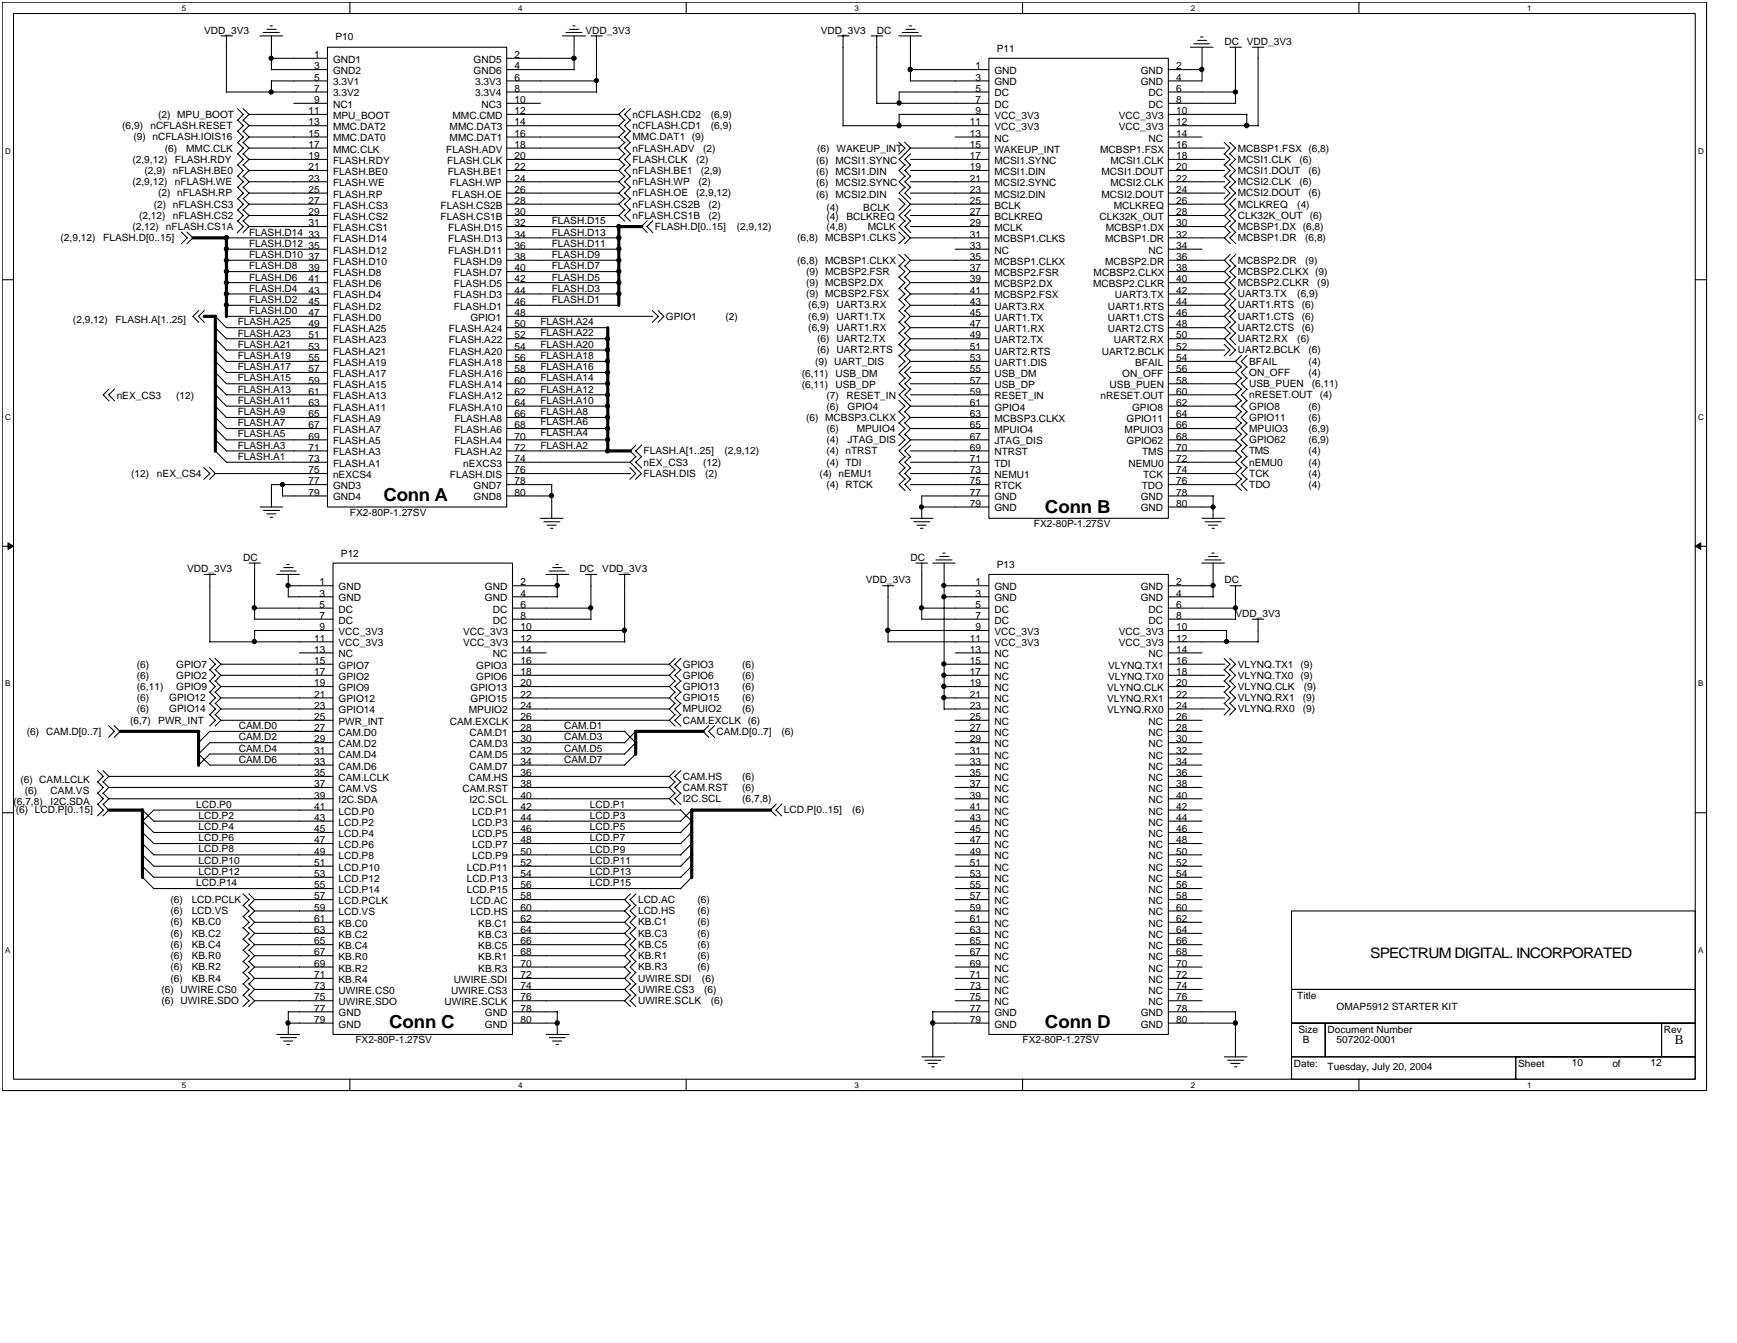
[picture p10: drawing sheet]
<svg xmlns="http://www.w3.org/2000/svg" width="279mm" height="216mm" viewBox="0 0 279 216" stroke-linecap="round" stroke-linejoin="round" font-family="sans-serif">
<defs><g id="words">
<g font-size="2.9">
<text x="61.7" y="80.6">Conn A</text>
<text x="168.1" y="82.4">Conn B</text>
<text x="62.6" y="165.3">Conn C</text>
<text x="168.1" y="165.3">Conn D</text>
</g>
<text font-size="2.3" x="220.4" y="154">SPECTRUM DIGITAL. INCORPORATED</text>
<text font-size="2" x="269.4" y="167.8">B</text>
<g font-size="1.6">
<text x="32.8" y="5.4">VDD_3V3</text>
<text x="94.2" y="5.4">VDD_3V3</text>
<text x="132" y="5.4">VDD_3V3</text>
<text x="141" y="5.4">DC</text>
<text x="50.5" y="9.3">1</text>
<text x="50.5" y="11.1">3</text>
<text x="53.6" y="10.1">GND1</text>
<text x="53.6" y="11.9">GND2</text>
<text x="53.9" y="6.5">P10</text>
<text x="76.2" y="10.1">GND5</text>
<text x="76.2" y="11.9">GND6</text>
<text x="82.8" y="9.3">2</text>
<text x="82.8" y="11.1">4</text>
<text x="156.9" y="11.1">1</text>
<text x="159.9" y="11.9">GND</text>
<text x="160.3" y="8.3">P11</text>
<text x="183.5" y="11.9">GND</text>
<text x="189.2" y="11.1">2</text>
<text x="196.9" y="7.2">DC</text>
<text x="200.5" y="7.2">VDD_3V3</text>
<text x="50.5" y="13">5</text>
<text x="50.5" y="14.7">7</text>
<text x="50.5" y="16.6">9</text>
<text x="53.6" y="13.7">3.3V1</text>
<text x="53.6" y="15.5">3.3V2</text>
<text x="53.6" y="17.3">NC1</text>
<text x="76.4" y="13.7">3.3V3</text>
<text x="76.4" y="15.5">3.3V4</text>
<text x="77.4" y="17.3">NC3</text>
<text x="82.8" y="13">6</text>
<text x="82.8" y="14.7">8</text>
<text x="82.8" y="16.6">10</text>
<text x="156.9" y="13">3</text>
<text x="156.9" y="14.7">5</text>
<text x="156.9" y="16.6">7</text>
<text x="159.9" y="13.7">GND</text>
<text x="159.9" y="15.5">DC</text>
<text x="159.9" y="17.3">DC</text>
<text x="183.5" y="13.7">GND</text>
<text x="184.8" y="15.5">DC</text>
<text x="184.8" y="17.3">DC</text>
<text x="189.2" y="13">4</text>
<text x="189.2" y="14.7">6</text>
<text x="189.2" y="16.6">8</text>
<text x="19.7" y="20.8">(6,9)</text>
<text x="21.5" y="22.5">(9) nCFLASH.IOIS16</text>
<text x="24.2" y="20.8">nCFLASH.RESET</text>
<text x="25.5" y="18.9">(2) MPU_BOOT</text>
<text x="49.6" y="23.8">17</text>
<text x="49.6" y="22">15</text>
<text x="49.6" y="20.2">13</text>
<text x="49.6" y="18.3">11</text>
<text x="53.6" y="22.7">MMC.DAT0</text>
<text x="53.6" y="20.9">MMC.DAT2</text>
<text x="53.6" y="19.1">MPU_BOOT</text>
<text x="72.3" y="22.7">MMC.DAT1</text>
<text x="72.3" y="20.9">MMC.DAT3</text>
<text x="72.8" y="19.1">MMC.CMD</text>
<text x="82.8" y="23.8">18</text>
<text x="82.8" y="22">16</text>
<text x="82.8" y="20.2">14</text>
<text x="82.8" y="18.3">12</text>
<text x="101.7" y="22.5">MMC.DAT1 (9)</text>
<text x="101.7" y="20.8">nCFLASH.CD1</text>
<text x="101.7" y="18.9">nCFLASH.CD2</text>
<text x="114.4" y="20.8">(6,9)</text>
<text x="114.4" y="18.9">(6,9)</text>
<text x="156" y="20.2">11</text>
<text x="156" y="22">13</text>
<text x="156" y="23.8">15</text>
<text x="156.9" y="18.3">9</text>
<text x="159.9" y="19.1">VCC_3V3</text>
<text x="159.9" y="20.9">VCC_3V3</text>
<text x="159.9" y="22.7">NC</text>
<text x="180" y="19.1">VCC_3V3</text>
<text x="180" y="20.9">VCC_3V3</text>
<text x="184.8" y="22.7">NC</text>
<text x="189.2" y="18.3">10</text>
<text x="189.2" y="20.2">12</text>
<text x="189.2" y="22">14</text>
<text x="189.2" y="23.8">16</text>
<text x="21.3" y="26.2">(2,9,12)</text>
<text x="21.3" y="29.8">(2,9,12)</text>
<text x="23.3" y="28">(2,9)</text>
<text x="26.5" y="24.4">(6)</text>
<text x="27.8" y="28">nFLASH.BE0</text>
<text x="28.1" y="26.2">FLASH.RDY</text>
<text x="28.1" y="29.8">nFLASH.WE</text>
<text x="29.9" y="24.4">MMC.CLK</text>
<text x="49.6" y="29.2">23</text>
<text x="49.6" y="27.4">21</text>
<text x="49.6" y="25.6">19</text>
<text x="53.6" y="29.9">FLASH.WE</text>
<text x="53.6" y="28.1">FLASH.BE0</text>
<text x="53.6" y="26.3">FLASH.RDY</text>
<text x="53.6" y="24.5">MMC.CLK</text>
<text x="71.8" y="24.5">FLASH.ADV</text>
<text x="71.9" y="26.3">FLASH.CLK</text>
<text x="72" y="28.1">FLASH.BE1</text>
<text x="72.4" y="29.9">FLASH.WP</text>
<text x="82.8" y="29.2">24</text>
<text x="82.8" y="27.4">22</text>
<text x="82.8" y="25.6">20</text>
<text x="101.7" y="29.8">nFLASH.WP</text>
<text x="101.7" y="28">nFLASH.BE1</text>
<text x="101.7" y="26.2">FLASH.CLK</text>
<text x="101.7" y="24.4">nFLASH.ADV</text>
<text x="112" y="26.2">(2)</text>
<text x="112.4" y="29.8">(2)</text>
<text x="112.7" y="28">(2,9)</text>
<text x="113.1" y="24.4">(2)</text>
<text x="131.3" y="28.1">(6) MCSI1.DIN</text>
<text x="131.3" y="29.9">(6) MCSI2.SYNC</text>
<text x="131.3" y="26.3">(6) MCSI1.SYNC</text>
<text x="131.5" y="24.4">(6) WAKEUP_INT</text>
<text x="156" y="25.6">17</text>
<text x="156" y="27.4">19</text>
<text x="156" y="29.2">21</text>
<text x="159.9" y="26.3">MCSI1.SYNC</text>
<text x="159.9" y="28.1">MCSI1.DIN</text>
<text x="159.9" y="29.9">MCSI2.SYNC</text>
<text x="159.9" y="24.5">WAKEUP_INT</text>
<text x="177" y="24.5">MCBSP1.FSX</text>
<text x="177.2" y="28.1">MCSI1.DOUT</text>
<text x="178.6" y="26.3">MCSI1.CLK</text>
<text x="178.6" y="29.9">MCSI2.CLK</text>
<text x="189.2" y="25.6">18</text>
<text x="189.2" y="27.4">20</text>
<text x="189.2" y="29.2">22</text>
<text x="199.1" y="28">MCSI1.DOUT</text>
<text x="199.1" y="26.2">MCSI1.CLK</text>
<text x="199.1" y="29.8">MCSI2.CLK</text>
<text x="199.1" y="24.4">MCBSP1.FSX (6,8)</text>
<text x="209" y="26.2">(6)</text>
<text x="209" y="29.8">(6)</text>
<text x="210.5" y="28">(6)</text>
<text x="22.4" y="35.2">(2,12)</text>
<text x="24.7" y="33.4">(2) nFLASH.CS3</text>
<text x="25.5" y="31.6">(2) nFLASH.RP</text>
<text x="27.8" y="35.2">nFLASH.CS2</text>
<text x="49.6" y="34.6">29</text>
<text x="49.6" y="32.8">27</text>
<text x="49.6" y="31">25</text>
<text x="53.6" y="35.4">FLASH.CS2</text>
<text x="53.6" y="33.5">FLASH.CS3</text>
<text x="53.6" y="31.8">FLASH.RP</text>
<text x="70.9" y="35.4">FLASH.CS1B</text>
<text x="70.9" y="33.5">FLASH.CS2B</text>
<text x="72.7" y="31.8">FLASH.OE</text>
<text x="82.8" y="34.6">30</text>
<text x="82.8" y="32.8">28</text>
<text x="82.8" y="31">26</text>
<text x="101.7" y="35.2">nFLASH.CS1B</text>
<text x="101.7" y="33.4">nFLASH.CS2B</text>
<text x="101.7" y="31.6">nFLASH.OE</text>
<text x="112" y="31.6">(2,9,12)</text>
<text x="114" y="35.2">(2)</text>
<text x="114" y="33.4">(2)</text>
<text x="131.3" y="31.8">(6) MCSI2.DIN</text>
<text x="132.9" y="35.4">(4)</text>
<text x="132.9" y="33.9">(4)</text>
<text x="136.2" y="35.4">BCLKREQ</text>
<text x="138.9" y="33.9">BCLK</text>
<text x="156" y="31">23</text>
<text x="156" y="32.8">25</text>
<text x="156" y="34.6">27</text>
<text x="159.9" y="31.8">MCSI2.DIN</text>
<text x="159.9" y="33.5">BCLK</text>
<text x="159.9" y="35.4">BCLKREQ</text>
<text x="176.8" y="35.4">CLK32K_OUT</text>
<text x="177.2" y="31.8">MCSI2.DOUT</text>
<text x="179.2" y="33.5">MCLKREQ</text>
<text x="189.2" y="31">24</text>
<text x="189.2" y="32.8">26</text>
<text x="189.2" y="34.6">28</text>
<text x="199.1" y="31.6">MCSI2.DOUT</text>
<text x="199.1" y="35.2">CLK32K_OUT</text>
<text x="199.1" y="33.4">MCLKREQ</text>
<text x="208.7" y="33.4">(4)</text>
<text x="210.5" y="31.6">(6)</text>
<text x="210.7" y="35.2">(6)</text>
<text x="9.8" y="38.8">(2,9,12)</text>
<text x="16.6" y="38.8">FLASH.D[0..15]</text>
<text x="21.3" y="37">(2,12) nFLASH.CS1A</text>
<text x="40.1" y="37.9">FLASH.D14</text>
<text x="40.1" y="39.7">FLASH.D12</text>
<text x="40.1" y="41.5">FLASH.D10</text>
<text x="49.6" y="41.8">37</text>
<text x="49.6" y="40">35</text>
<text x="49.6" y="38.2">33</text>
<text x="49.6" y="36.4">31</text>
<text x="53.6" y="40.8">FLASH.D12</text>
<text x="53.6" y="39">FLASH.D14</text>
<text x="53.6" y="37.1">FLASH.CS1</text>
<text x="72.1" y="40.8">FLASH.D11</text>
<text x="72.1" y="39">FLASH.D13</text>
<text x="72.1" y="37.1">FLASH.D15</text>
<text x="82.8" y="41.8">38</text>
<text x="82.8" y="40">36</text>
<text x="82.8" y="38.2">34</text>
<text x="82.8" y="36.4">32</text>
<text x="88.7" y="36.1">FLASH.D15</text>
<text x="88.7" y="41.5">FLASH.D9</text>
<text x="88.7" y="39.7">FLASH.D11</text>
<text x="88.7" y="37.9">FLASH.D13</text>
<text x="105.3" y="37">FLASH.D[0..15]</text>
<text x="118.5" y="37">(2,9,12)</text>
<text x="128.2" y="38.8">(6,8)</text>
<text x="132.7" y="38.8">MCBSP1.CLKS</text>
<text x="132.9" y="37">(4,8)</text>
<text x="139.6" y="37">MCLK</text>
<text x="156" y="36.4">29</text>
<text x="156" y="40">33</text>
<text x="156" y="38.2">31</text>
<text x="156" y="41.8">35</text>
<text x="159.9" y="37.1">MCLK</text>
<text x="159.9" y="40.8">NC</text>
<text x="159.9" y="39">MCBSP1.CLKS</text>
<text x="177.8" y="39">MCBSP1.DR</text>
<text x="177.9" y="37.1">MCBSP1.DX</text>
<text x="184.8" y="40.8">NC</text>
<text x="189.2" y="36.4">30</text>
<text x="189.2" y="38.2">32</text>
<text x="189.2" y="40">34</text>
<text x="189.2" y="41.8">36</text>
<text x="199.1" y="37">MCBSP1.DX (6,8)</text>
<text x="199.1" y="38.8">MCBSP1.DR</text>
<text x="209.9" y="38.8">(6,8)</text>
<text x="40.1" y="46.9">FLASH.D4</text>
<text x="40.1" y="43.3">FLASH.D8</text>
<text x="40.1" y="45.1">FLASH.D6</text>
<text x="49.6" y="47.2">43</text>
<text x="49.6" y="45.4">41</text>
<text x="49.6" y="43.6">39</text>
<text x="53.6" y="48">FLASH.D4</text>
<text x="53.6" y="46.2">FLASH.D6</text>
<text x="53.6" y="44.4">FLASH.D8</text>
<text x="53.6" y="42.6">FLASH.D10</text>
<text x="73" y="48">FLASH.D3</text>
<text x="73" y="46.2">FLASH.D5</text>
<text x="73" y="44.4">FLASH.D7</text>
<text x="73" y="42.6">FLASH.D9</text>
<text x="82.8" y="47.2">44</text>
<text x="82.8" y="45.4">42</text>
<text x="82.8" y="43.6">40</text>
<text x="88.7" y="45.1">FLASH.D5</text>
<text x="88.7" y="46.9">FLASH.D3</text>
<text x="88.7" y="43.3">FLASH.D7</text>
<text x="128.2" y="42.4">(6,8)</text>
<text x="129.7" y="44.2">(9) MCBSP2.FSR</text>
<text x="129.7" y="46">(9) MCBSP2.DX</text>
<text x="129.7" y="47.8">(9) MCBSP2.FSX</text>
<text x="132.7" y="42.4">MCBSP1.CLKX</text>
<text x="156" y="43.6">37</text>
<text x="156" y="45.4">39</text>
<text x="156" y="47.2">41</text>
<text x="159.9" y="42.6">MCBSP1.CLKX</text>
<text x="159.9" y="44.4">MCBSP2.FSR</text>
<text x="159.9" y="46.2">MCBSP2.DX</text>
<text x="159.9" y="48">MCBSP2.FSX</text>
<text x="175.8" y="46.2">MCBSP2.CLKR</text>
<text x="175.9" y="44.4">MCBSP2.CLKX</text>
<text x="177.8" y="42.6">MCBSP2.DR</text>
<text x="179.3" y="48">UART3.TX</text>
<text x="189.2" y="43.6">38</text>
<text x="189.2" y="45.4">40</text>
<text x="189.2" y="47.2">42</text>
<text x="199.1" y="42.4">MCBSP2.DR</text>
<text x="199.1" y="44.2">MCBSP2.CLKX (9)</text>
<text x="199.1" y="46">MCBSP2.CLKR</text>
<text x="199.1" y="47.8">UART3.TX</text>
<text x="208.7" y="47.8">(6,9)</text>
<text x="209.9" y="42.4">(9)</text>
<text x="211.9" y="46">(9)</text>
<text x="11.7" y="52">(2,9,12)</text>
<text x="18.6" y="52">FLASH.A[1..25]</text>
<text x="38.2" y="52.3">FLASH.A25</text>
<text x="40.1" y="50.5">FLASH.D0</text>
<text x="40.1" y="48.7">FLASH.D2</text>
<text x="49.6" y="52.6">49</text>
<text x="49.6" y="50.8">47</text>
<text x="49.6" y="49">45</text>
<text x="53.6" y="53.4">FLASH.A25</text>
<text x="53.6" y="51.6">FLASH.D0</text>
<text x="53.6" y="49.8">FLASH.D2</text>
<text x="72.2" y="53.4">FLASH.A24</text>
<text x="73" y="49.8">FLASH.D1</text>
<text x="75.7" y="51.6">GPIO1</text>
<text x="82.8" y="52.6">50</text>
<text x="82.8" y="50.8">48</text>
<text x="82.8" y="49">46</text>
<text x="86.9" y="53.9">FLASH.A22</text>
<text x="86.9" y="52.3">FLASH.A24</text>
<text x="88.7" y="48.7">FLASH.D1</text>
<text x="107.1" y="51.4">GPIO1</text>
<text x="116.7" y="51.4">(2)</text>
<text x="130" y="49.6">(6,9)</text>
<text x="130" y="51.4">(6,9)</text>
<text x="130" y="53.2">(6,9)</text>
<text x="134.5" y="49.6">UART3.RX</text>
<text x="134.5" y="51.4">UART1.TX</text>
<text x="134.5" y="53.2">UART1.RX</text>
<text x="156" y="49">43</text>
<text x="156" y="50.8">45</text>
<text x="156" y="52.6">47</text>
<text x="159.9" y="49.8">UART3.RX</text>
<text x="159.9" y="51.6">UART1.TX</text>
<text x="159.9" y="53.4">UART1.RX</text>
<text x="178.2" y="49.8">UART1.RTS</text>
<text x="178.2" y="51.6">UART1.CTS</text>
<text x="178.2" y="53.4">UART2.CTS</text>
<text x="189.2" y="49">44</text>
<text x="189.2" y="50.8">46</text>
<text x="189.2" y="52.6">48</text>
<text x="199.1" y="51.4">UART1.CTS</text>
<text x="199.1" y="53.2">UART2.CTS</text>
<text x="199.1" y="49.6">UART1.RTS</text>
<text x="209.4" y="51.4">(6)</text>
<text x="209.4" y="53.2">(6)</text>
<text x="209.4" y="49.6">(6)</text>
<text x="38.2" y="59.5">FLASH.A17</text>
<text x="38.2" y="54.1">FLASH.A23</text>
<text x="38.2" y="57.7">FLASH.A19</text>
<text x="38.2" y="55.9">FLASH.A21</text>
<text x="49.6" y="59.8">57</text>
<text x="49.6" y="58.1">55</text>
<text x="49.6" y="56.2">53</text>
<text x="49.6" y="54.4">51</text>
<text x="53.6" y="58.8">FLASH.A19</text>
<text x="53.6" y="57">FLASH.A21</text>
<text x="53.6" y="55.2">FLASH.A23</text>
<text x="72.2" y="58.8">FLASH.A18</text>
<text x="72.2" y="57">FLASH.A20</text>
<text x="72.2" y="55.2">FLASH.A22</text>
<text x="82.8" y="59.8">58</text>
<text x="82.8" y="58.1">56</text>
<text x="82.8" y="56.2">54</text>
<text x="82.8" y="54.4">52</text>
<text x="86.9" y="55.9">FLASH.A20</text>
<text x="86.9" y="57.7">FLASH.A18</text>
<text x="86.9" y="59.5">FLASH.A16</text>
<text x="131.1" y="58.6">(9) UART_DIS</text>
<text x="131.5" y="56.8">(6) UART2.RTS</text>
<text x="131.5" y="55">(6) UART2.TX</text>
<text x="156" y="59.8">55</text>
<text x="156" y="54.4">49</text>
<text x="156" y="56.2">51</text>
<text x="156" y="58.1">53</text>
<text x="159.9" y="55.2">UART2.TX</text>
<text x="159.9" y="57">UART2.RTS</text>
<text x="159.9" y="58.8">UART1.DIS</text>
<text x="177.2" y="57">UART2.BCLK</text>
<text x="179.2" y="55.2">UART2.RX</text>
<text x="182.6" y="58.8">BFAIL</text>
<text x="189.2" y="54.4">50</text>
<text x="189.2" y="56.2">52</text>
<text x="189.2" y="58.1">54</text>
<text x="189.2" y="59.8">56</text>
<text x="199.1" y="55">UART2.RX</text>
<text x="199.1" y="56.8">UART2.BCLK</text>
<text x="200.9" y="58.6">BFAIL</text>
<text x="208.7" y="55">(6)</text>
<text x="210.5" y="56.8">(6)</text>
<text x="210.5" y="58.6">(4)</text>
<text x="18.8" y="64.2">nEX_CS3</text>
<text x="28.3" y="64.2">(12)</text>
<text x="38.2" y="63.1">FLASH.A13</text>
<text x="38.2" y="61.3">FLASH.A15</text>
<text x="38.2" y="64.9">FLASH.A11</text>
<text x="49.6" y="65.2">63</text>
<text x="49.6" y="63.4">61</text>
<text x="49.6" y="61.7">59</text>
<text x="53.6" y="64.2">FLASH.A13</text>
<text x="53.6" y="62.4">FLASH.A15</text>
<text x="53.6" y="60.6">FLASH.A17</text>
<text x="72.2" y="64.2">FLASH.A12</text>
<text x="72.2" y="62.4">FLASH.A14</text>
<text x="72.2" y="60.6">FLASH.A16</text>
<text x="82.8" y="65.2">64</text>
<text x="82.8" y="63.4">62</text>
<text x="82.8" y="61.7">60</text>
<text x="86.9" y="61.3">FLASH.A14</text>
<text x="86.9" y="64.9">FLASH.A10</text>
<text x="86.9" y="63.1">FLASH.A12</text>
<text x="129" y="62.4">(6,11)</text>
<text x="129" y="60.6">(6,11)</text>
<text x="132.9" y="65.8">(6)</text>
<text x="132.9" y="64.2">(7)</text>
<text x="134.4" y="62.4">USB_DP</text>
<text x="134.4" y="60.6">USB_DM</text>
<text x="136.2" y="64.2">RESET_IN</text>
<text x="136.3" y="65.8">GPIO4</text>
<text x="156" y="61.7">57</text>
<text x="156" y="63.4">59</text>
<text x="156" y="65.2">61</text>
<text x="159.9" y="60.6">USB_DM</text>
<text x="159.9" y="62.4">USB_DP</text>
<text x="159.9" y="64.2">RESET_IN</text>
<text x="177" y="64.2">nRESET.OUT</text>
<text x="178.5" y="62.4">USB_PUEN</text>
<text x="180.5" y="60.6">ON_OFF</text>
<text x="189.2" y="63.4">60</text>
<text x="189.2" y="65.2">62</text>
<text x="189.2" y="61.7">58</text>
<text x="200.9" y="64">nRESET.OUT (4)</text>
<text x="200.9" y="65.8">GPIO8</text>
<text x="200.9" y="62.2">USB_PUEN</text>
<text x="200.9" y="60.4">ON_OFF</text>
<text x="210.5" y="65.8">(6)</text>
<text x="210.5" y="60.4">(4)</text>
<text x="211" y="62.2">(6,11)</text>
<text x="38.2" y="66.7">FLASH.A9</text>
<text x="38.2" y="68.6">FLASH.A7</text>
<text x="38.2" y="70.3">FLASH.A5</text>
<text x="49.6" y="70.7">69</text>
<text x="49.6" y="68.8">67</text>
<text x="49.6" y="67.1">65</text>
<text x="53.6" y="71.4">FLASH.A5</text>
<text x="53.6" y="69.6">FLASH.A7</text>
<text x="53.6" y="67.8">FLASH.A9</text>
<text x="53.6" y="66">FLASH.A11</text>
<text x="72.2" y="66">FLASH.A10</text>
<text x="73.1" y="71.4">FLASH.A4</text>
<text x="73.1" y="69.6">FLASH.A6</text>
<text x="73.1" y="67.8">FLASH.A8</text>
<text x="82.8" y="70.7">70</text>
<text x="82.8" y="68.8">68</text>
<text x="82.8" y="67.1">66</text>
<text x="86.9" y="66.7">FLASH.A8</text>
<text x="86.9" y="68.3">FLASH.A6</text>
<text x="86.9" y="70.2">FLASH.A4</text>
<text x="129.7" y="67.6">(6) MCBSP3.CLKX</text>
<text x="132.9" y="71.3">(4)</text>
<text x="132.9" y="69.4">(6)</text>
<text x="136.3" y="71.3">JTAG_DIS</text>
<text x="137.8" y="69.4">MPUIO4</text>
<text x="156" y="67.1">63</text>
<text x="156" y="68.8">65</text>
<text x="156" y="70.7">67</text>
<text x="159.9" y="66">GPIO4</text>
<text x="159.9" y="67.8">MCBSP3.CLKX</text>
<text x="159.9" y="69.6">MPUIO4</text>
<text x="159.9" y="71.4">JTAG_DIS</text>
<text x="180.9" y="69.6">MPUIO3</text>
<text x="181.2" y="67.8">GPIO11</text>
<text x="181.2" y="71.4">GPIO62</text>
<text x="182.1" y="66">GPIO8</text>
<text x="189.2" y="67.1">64</text>
<text x="189.2" y="68.8">66</text>
<text x="189.2" y="70.7">68</text>
<text x="200.9" y="67.6">GPIO11</text>
<text x="200.9" y="69.4">MPUIO3</text>
<text x="200.9" y="71.3">GPIO62</text>
<text x="210.5" y="69.4">(6,9)</text>
<text x="210.5" y="67.6">(6)</text>
<text x="210.5" y="71.3">(6,9)</text>
<text x="21.1" y="76.6">(12)</text>
<text x="25.2" y="76.6">nEX_CS4</text>
<text x="38.2" y="73.9">FLASH.A1</text>
<text x="38.2" y="72.2">FLASH.A3</text>
<text x="49.6" y="74.3">73</text>
<text x="49.6" y="72.4">71</text>
<text x="49.6" y="76.1">75</text>
<text x="49.6" y="77.9">77</text>
<text x="53.6" y="75">FLASH.A1</text>
<text x="53.6" y="73.2">FLASH.A3</text>
<text x="53.6" y="76.8">nEXCS4</text>
<text x="72.4" y="76.8">FLASH.DIS</text>
<text x="73.1" y="73.2">FLASH.A2</text>
<text x="74.5" y="75">nEXCS3</text>
<text x="82.8" y="72.4">72</text>
<text x="82.8" y="74.3">74</text>
<text x="82.8" y="76.1">76</text>
<text x="82.8" y="77.9">78</text>
<text x="86.9" y="72.2">FLASH.A2</text>
<text x="103.5" y="73">FLASH.A[1..25]</text>
<text x="103.5" y="76.6">FLASH.DIS</text>
<text x="103.5" y="74.9">nEX_CS3</text>
<text x="113.1" y="74.9">(12)</text>
<text x="113.4" y="76.6">(2)</text>
<text x="116.5" y="73">(2,9,12)</text>
<text x="131.8" y="76.6">(4) nEMU1</text>
<text x="132.9" y="74.9">(4) TDI</text>
<text x="132.9" y="73">(4) nTRST</text>
<text x="156" y="72.4">69</text>
<text x="156" y="74.3">71</text>
<text x="156" y="76.1">73</text>
<text x="156" y="77.9">75</text>
<text x="159.9" y="73.2">NTRST</text>
<text x="159.9" y="75">TDI</text>
<text x="159.9" y="76.8">NEMU1</text>
<text x="181.5" y="75">NEMU0</text>
<text x="183.7" y="73.2">TMS</text>
<text x="183.9" y="76.8">TCK</text>
<text x="189.2" y="72.4">70</text>
<text x="189.2" y="74.3">72</text>
<text x="189.2" y="76.1">74</text>
<text x="189.2" y="77.9">76</text>
<text x="200.9" y="73">TMS</text>
<text x="200.9" y="74.9">nEMU0</text>
<text x="200.9" y="76.6">TCK</text>
<text x="210.5" y="74.9">(4)</text>
<text x="210.5" y="76.6">(4)</text>
<text x="210.5" y="73">(4)</text>
<text x="49.6" y="79.7">79</text>
<text x="53.6" y="78.6">GND3</text>
<text x="53.6" y="80.4">GND4</text>
<text x="56.3" y="82.9">FX2-80P-1.27SV</text>
<text x="76.2" y="78.6">GND7</text>
<text x="76.2" y="80.4">GND8</text>
<text x="82.8" y="79.7">80</text>
<text x="132.9" y="78.5">(4) RTCK</text>
<text x="156" y="79.7">77</text>
<text x="156" y="81.5">79</text>
<text x="159.9" y="78.6">RTCK</text>
<text x="159.9" y="80.4">GND</text>
<text x="159.9" y="82.2">GND</text>
<text x="183.5" y="80.4">GND</text>
<text x="183.5" y="82.2">GND</text>
<text x="183.7" y="78.6">TDO</text>
<text x="189.2" y="79.7">78</text>
<text x="189.2" y="81.5">80</text>
<text x="200.9" y="78.5">TDO</text>
<text x="210.5" y="78.5">(4)</text>
<text x="54.8" y="89.5">P12</text>
<text x="166.3" y="84.8">FX2-80P-1.27SV</text>
<text x="30.1" y="92">VDD_3V3</text>
<text x="39.1" y="90.2">DC</text>
<text x="51.4" y="94.1">1</text>
<text x="51.4" y="95.9">3</text>
<text x="54.5" y="94.9">GND</text>
<text x="78" y="94.9">GND</text>
<text x="83.7" y="94.1">2</text>
<text x="83.7" y="95.9">4</text>
<text x="93.2" y="92">DC</text>
<text x="96.9" y="92">VDD_3V3</text>
<text x="139.2" y="93.8">VDD_3V3</text>
<text x="146.4" y="90.2">DC</text>
<text x="156.9" y="94.1">1</text>
<text x="156.9" y="95.9">3</text>
<text x="159.9" y="94.9">GND</text>
<text x="160.3" y="91.2">P13</text>
<text x="183.5" y="94.9">GND</text>
<text x="189.2" y="94.1">2</text>
<text x="189.2" y="95.9">4</text>
<text x="196.9" y="93.8">DC</text>
<text x="51.4" y="97.7">5</text>
<text x="51.4" y="99.5">7</text>
<text x="51.4" y="101.3">9</text>
<text x="54.5" y="96.7">GND</text>
<text x="54.5" y="98.5">DC</text>
<text x="54.5" y="100.3">DC</text>
<text x="78" y="96.7">GND</text>
<text x="79.3" y="98.5">DC</text>
<text x="79.3" y="100.3">DC</text>
<text x="83.7" y="97.7">6</text>
<text x="83.7" y="99.5">8</text>
<text x="83.7" y="101.3">10</text>
<text x="156.9" y="97.7">5</text>
<text x="156.9" y="99.5">7</text>
<text x="156.9" y="101.3">9</text>
<text x="159.9" y="96.7">GND</text>
<text x="159.9" y="98.5">DC</text>
<text x="159.9" y="100.3">DC</text>
<text x="183.5" y="96.7">GND</text>
<text x="184.8" y="98.5">DC</text>
<text x="184.8" y="100.3">DC</text>
<text x="189.2" y="97.7">6</text>
<text x="189.2" y="99.5">8</text>
<text x="189.2" y="101.3">10</text>
<text x="198.7" y="99.2">VDD_3V3</text>
<text x="22" y="107.3">(6)</text>
<text x="28.3" y="107.3">GPIO7</text>
<text x="50.5" y="103.1">11</text>
<text x="50.5" y="104.9">13</text>
<text x="50.5" y="106.7">15</text>
<text x="54.5" y="102.1">VCC_3V3</text>
<text x="54.5" y="103.9">VCC_3V3</text>
<text x="54.5" y="105.7">NC</text>
<text x="54.5" y="107.5">GPIO7</text>
<text x="74.5" y="102.1">VCC_3V3</text>
<text x="74.5" y="103.9">VCC_3V3</text>
<text x="76.6" y="107.5">GPIO3</text>
<text x="79.3" y="105.7">NC</text>
<text x="83.7" y="103.1">12</text>
<text x="83.7" y="104.9">14</text>
<text x="83.7" y="106.7">16</text>
<text x="109.8" y="107.3">GPIO3</text>
<text x="119.4" y="107.3">(6)</text>
<text x="156" y="103.1">11</text>
<text x="156" y="104.9">13</text>
<text x="156" y="106.7">15</text>
<text x="159.9" y="102.1">VCC_3V3</text>
<text x="159.9" y="103.9">VCC_3V3</text>
<text x="159.9" y="105.7">NC</text>
<text x="160" y="107.5">NC</text>
<text x="178.2" y="107.5">VLYNQ.TX1</text>
<text x="180" y="102.1">VCC_3V3</text>
<text x="180" y="103.9">VCC_3V3</text>
<text x="184.8" y="105.7">NC</text>
<text x="189.2" y="103.1">12</text>
<text x="189.2" y="104.9">14</text>
<text x="189.2" y="106.7">16</text>
<text x="199.1" y="107.3">VLYNQ.TX1 (9)</text>
<text x="22" y="112.7">(6)</text>
<text x="22" y="109.1">(6)</text>
<text x="22" y="110.9">(6,11)</text>
<text x="27.2" y="112.7">GPIO12</text>
<text x="28.3" y="109.1">GPIO2</text>
<text x="28.3" y="110.9">GPIO9</text>
<text x="50.5" y="108.5">17</text>
<text x="50.5" y="110.3">19</text>
<text x="50.5" y="112.2">21</text>
<text x="50.5" y="113.9">23</text>
<text x="54.5" y="109.3">GPIO2</text>
<text x="54.5" y="111.1">GPIO9</text>
<text x="54.5" y="112.9">GPIO12</text>
<text x="75.7" y="112.9">GPIO15</text>
<text x="75.7" y="111.1">GPIO13</text>
<text x="76.6" y="109.3">GPIO6</text>
<text x="83.7" y="108.5">18</text>
<text x="83.7" y="110.3">20</text>
<text x="83.7" y="112.2">22</text>
<text x="83.7" y="113.9">24</text>
<text x="109.8" y="109.1">GPIO6</text>
<text x="109.8" y="110.9">GPIO13</text>
<text x="109.8" y="112.7">GPIO15</text>
<text x="119.4" y="110.9">(6)</text>
<text x="119.4" y="112.7">(6)</text>
<text x="119.4" y="109.1">(6)</text>
<text x="156" y="108.5">17</text>
<text x="156" y="110.3">19</text>
<text x="156" y="112.2">21</text>
<text x="156" y="113.9">23</text>
<text x="160" y="109.3">NC</text>
<text x="160" y="111.1">NC</text>
<text x="160" y="112.9">NC</text>
<text x="178.1" y="111.1">VLYNQ.CLK</text>
<text x="178.1" y="112.9">VLYNQ.RX1</text>
<text x="178.2" y="109.3">VLYNQ.TX0</text>
<text x="189.2" y="108.5">18</text>
<text x="189.2" y="110.3">20</text>
<text x="189.2" y="112.2">22</text>
<text x="189.2" y="113.9">24</text>
<text x="199.1" y="112.7">VLYNQ.RX1</text>
<text x="199.1" y="110.9">VLYNQ.CLK</text>
<text x="199.1" y="109.1">VLYNQ.TX0 (9)</text>
<text x="209.6" y="112.7">(9)</text>
<text x="209.7" y="110.9">(9)</text>
<text x="4.3" y="118.1">(6) CAM.D[0..7]</text>
<text x="20.9" y="116.3">(6,7)</text>
<text x="22" y="114.5">(6)</text>
<text x="25.5" y="116.3">PWR_INT</text>
<text x="27.2" y="114.5">GPIO14</text>
<text x="38.4" y="119">CAM.D2</text>
<text x="38.4" y="117.2">CAM.D0</text>
<text x="50.5" y="115.8">25</text>
<text x="50.5" y="117.5">27</text>
<text x="50.5" y="119.4">29</text>
<text x="54.5" y="114.7">GPIO14</text>
<text x="54.5" y="116.5">PWR_INT</text>
<text x="54.5" y="118.3">CAM.D0</text>
<text x="72.4" y="116.5">CAM.EXCLK</text>
<text x="75.4" y="114.7">MPUIO2</text>
<text x="75.5" y="118.3">CAM.D1</text>
<text x="83.7" y="117.5">28</text>
<text x="83.7" y="119.4">30</text>
<text x="83.7" y="115.8">26</text>
<text x="90.7" y="119">CAM.D3</text>
<text x="90.7" y="117.2">CAM.D1</text>
<text x="109.8" y="114.5">MPUIO2</text>
<text x="109.8" y="116.3">CAM.EXCLK (6)</text>
<text x="115.2" y="118.1">CAM.D[0..7]</text>
<text x="119.4" y="114.5">(6)</text>
<text x="125.7" y="118.1">(6)</text>
<text x="156" y="115.8">25</text>
<text x="156" y="117.5">27</text>
<text x="156" y="119.4">29</text>
<text x="160" y="114.7">NC</text>
<text x="160" y="116.5">NC</text>
<text x="160" y="118.3">NC</text>
<text x="178.1" y="114.7">VLYNQ.RX0</text>
<text x="184.8" y="116.5">NC</text>
<text x="184.8" y="118.3">NC</text>
<text x="189.2" y="115.8">26</text>
<text x="189.2" y="117.5">28</text>
<text x="189.2" y="119.4">30</text>
<text x="199.1" y="114.5">VLYNQ.RX0</text>
<text x="209.6" y="114.5">(9)</text>
<text x="3.3" y="125.9">(6) CAM.LCLK</text>
<text x="38.4" y="122.7">CAM.D6</text>
<text x="38.4" y="120.8">CAM.D4</text>
<text x="50.5" y="121.2">31</text>
<text x="50.5" y="123">33</text>
<text x="50.5" y="124.8">35</text>
<text x="54.5" y="120.1">CAM.D2</text>
<text x="54.5" y="121.9">CAM.D4</text>
<text x="54.5" y="123.7">CAM.D6</text>
<text x="54.5" y="125.5">CAM.LCLK</text>
<text x="75.4" y="125.5">CAM.HS</text>
<text x="75.5" y="120.1">CAM.D3</text>
<text x="75.5" y="121.9">CAM.D5</text>
<text x="75.5" y="123.7">CAM.D7</text>
<text x="83.7" y="121.2">32</text>
<text x="83.7" y="123">34</text>
<text x="83.7" y="124.8">36</text>
<text x="90.7" y="120.8">CAM.D5</text>
<text x="90.7" y="122.7">CAM.D7</text>
<text x="109.8" y="125.4">CAM.HS</text>
<text x="119.4" y="125.4">(6)</text>
<text x="156" y="121.2">31</text>
<text x="156" y="123">33</text>
<text x="156" y="124.8">35</text>
<text x="160" y="120.1">NC</text>
<text x="160" y="121.9">NC</text>
<text x="160" y="123.7">NC</text>
<text x="160" y="125.5">NC</text>
<text x="184.8" y="120.1">NC</text>
<text x="184.8" y="121.9">NC</text>
<text x="184.8" y="123.7">NC</text>
<text x="184.8" y="125.5">NC</text>
<text x="189.2" y="124.8">36</text>
<text x="189.2" y="121.2">32</text>
<text x="189.2" y="123">34</text>
<text x="2.2" y="129.5">(6,7,8)</text>
<text x="2.6" y="130.7">(6) LCD.P[0..15]</text>
<text x="4" y="127.7">(6)</text>
<text x="8.1" y="129.5">I2C.SDA</text>
<text x="8.1" y="127.7">CAM.VS</text>
<text x="31.6" y="129.9">LCD.P0</text>
<text x="31.9" y="131.7">LCD.P2</text>
<text x="50.5" y="126.5">37</text>
<text x="50.5" y="128.4">39</text>
<text x="50.5" y="130.2">41</text>
<text x="50.5" y="132">43</text>
<text x="54.5" y="127.3">CAM.VS</text>
<text x="54.5" y="129.1">I2C.SDA</text>
<text x="54.5" y="131">LCD.P0</text>
<text x="74.4" y="127.3">CAM.RST</text>
<text x="75.5" y="129.1">I2C.SCL</text>
<text x="76" y="131">LCD.P1</text>
<text x="83.7" y="126.5">38</text>
<text x="83.7" y="130.2">42</text>
<text x="83.7" y="132">44</text>
<text x="83.7" y="128.4">40</text>
<text x="94.9" y="129.9">LCD.P1</text>
<text x="94.9" y="131.7">LCD.P3</text>
<text x="109.8" y="127.1">CAM.RST</text>
<text x="109.8" y="129">I2C.SCL</text>
<text x="119.4" y="129">(6,7,8)</text>
<text x="119.4" y="127.1">(6)</text>
<text x="126.1" y="130.7">LCD.P[0..15]</text>
<text x="137" y="130.7">(6)</text>
<text x="156" y="126.5">37</text>
<text x="156" y="128.4">39</text>
<text x="156" y="130.2">41</text>
<text x="156" y="132">43</text>
<text x="160" y="127.3">NC</text>
<text x="160" y="129.1">NC</text>
<text x="160" y="131">NC</text>
<text x="184.8" y="127.3">NC</text>
<text x="184.8" y="129.1">NC</text>
<text x="184.8" y="131">NC</text>
<text x="189.2" y="126.5">38</text>
<text x="189.2" y="128.4">40</text>
<text x="189.2" y="130.2">42</text>
<text x="189.2" y="132">44</text>
<text x="31.9" y="133.4">LCD.P4</text>
<text x="31.9" y="135.3">LCD.P6</text>
<text x="31.9" y="137">LCD.P8</text>
<text x="50.5" y="133.8">45</text>
<text x="50.5" y="135.6">47</text>
<text x="50.5" y="137.4">49</text>
<text x="54.5" y="132.7">LCD.P2</text>
<text x="54.5" y="134.6">LCD.P4</text>
<text x="54.5" y="136.3">LCD.P6</text>
<text x="76" y="132.7">LCD.P3</text>
<text x="76" y="134.6">LCD.P5</text>
<text x="76" y="136.3">LCD.P7</text>
<text x="83.7" y="133.8">46</text>
<text x="83.7" y="135.6">48</text>
<text x="83.7" y="137.4">50</text>
<text x="94.9" y="133.4">LCD.P5</text>
<text x="94.9" y="135.3">LCD.P7</text>
<text x="94.9" y="137">LCD.P9</text>
<text x="156" y="133.8">45</text>
<text x="156" y="135.6">47</text>
<text x="156" y="137.4">49</text>
<text x="160" y="132.7">NC</text>
<text x="160" y="134.6">NC</text>
<text x="160" y="136.3">NC</text>
<text x="184.8" y="132.7">NC</text>
<text x="184.8" y="134.6">NC</text>
<text x="184.8" y="136.3">NC</text>
<text x="189.2" y="133.8">46</text>
<text x="189.2" y="135.6">48</text>
<text x="189.2" y="137.4">50</text>
<text x="31.6" y="142.5">LCD.P14</text>
<text x="31.9" y="138.9">LCD.P10</text>
<text x="31.9" y="140.7">LCD.P12</text>
<text x="50.5" y="139.2">51</text>
<text x="50.5" y="141">53</text>
<text x="50.5" y="142.8">55</text>
<text x="54.5" y="138.1">LCD.P8</text>
<text x="54.5" y="140">LCD.P10</text>
<text x="54.5" y="141.7">LCD.P12</text>
<text x="54.5" y="143.6">LCD.P14</text>
<text x="75.1" y="140">LCD.P11</text>
<text x="75.1" y="141.7">LCD.P13</text>
<text x="75.1" y="143.6">LCD.P15</text>
<text x="76" y="138.1">LCD.P9</text>
<text x="83.7" y="139.2">52</text>
<text x="83.7" y="141">54</text>
<text x="83.7" y="142.8">56</text>
<text x="94.9" y="138.9">LCD.P11</text>
<text x="94.9" y="142.5">LCD.P15</text>
<text x="94.9" y="140.7">LCD.P13</text>
<text x="156" y="139.2">51</text>
<text x="156" y="141">53</text>
<text x="156" y="142.8">55</text>
<text x="160" y="138.1">NC</text>
<text x="160" y="140">NC</text>
<text x="160" y="141.7">NC</text>
<text x="160" y="143.6">NC</text>
<text x="184.8" y="138.1">NC</text>
<text x="184.8" y="140">NC</text>
<text x="184.8" y="141.7">NC</text>
<text x="184.8" y="143.6">NC</text>
<text x="189.2" y="139.2">52</text>
<text x="189.2" y="141">54</text>
<text x="189.2" y="142.8">56</text>
<text x="27.4" y="145.2">(6)</text>
<text x="27.4" y="147">(6)</text>
<text x="27.4" y="148.8">(6)</text>
<text x="30.8" y="145.2">LCD.PCLK</text>
<text x="30.8" y="147">LCD.VS</text>
<text x="30.8" y="148.8">KB.C0</text>
<text x="50.5" y="144.6">57</text>
<text x="50.5" y="146.4">59</text>
<text x="50.5" y="148.2">61</text>
<text x="54.5" y="145.3">LCD.PCLK</text>
<text x="54.5" y="147.2">LCD.VS</text>
<text x="54.5" y="149">KB.C0</text>
<text x="75.7" y="145.3">LCD.AC</text>
<text x="75.7" y="147.2">LCD.HS</text>
<text x="76.9" y="149">KB.C1</text>
<text x="83.7" y="144.6">58</text>
<text x="83.7" y="146.4">60</text>
<text x="83.7" y="148.2">62</text>
<text x="102.6" y="145.2">LCD.AC</text>
<text x="102.6" y="148.8">KB.C1</text>
<text x="102.6" y="147">LCD.HS</text>
<text x="112.2" y="145.2">(6)</text>
<text x="112.2" y="147">(6)</text>
<text x="112.2" y="148.8">(6)</text>
<text x="156" y="144.6">57</text>
<text x="156" y="146.4">59</text>
<text x="156" y="148.2">61</text>
<text x="160" y="145.3">NC</text>
<text x="160" y="147.2">NC</text>
<text x="160" y="149">NC</text>
<text x="184.8" y="145.3">NC</text>
<text x="184.8" y="147.2">NC</text>
<text x="184.8" y="149">NC</text>
<text x="189.2" y="144.6">58</text>
<text x="189.2" y="146.4">60</text>
<text x="189.2" y="148.2">62</text>
<text x="27.4" y="154.2">(6)</text>
<text x="27.4" y="150.6">(6)</text>
<text x="27.4" y="152.4">(6)</text>
<text x="30.8" y="154.2">KB.R0</text>
<text x="30.8" y="150.6">KB.C2</text>
<text x="30.8" y="152.4">KB.C4</text>
<text x="50.5" y="150">63</text>
<text x="50.5" y="151.8">65</text>
<text x="50.5" y="153.6">67</text>
<text x="50.5" y="155.4">69</text>
<text x="54.5" y="150.8">KB.C2</text>
<text x="54.5" y="152.6">KB.C4</text>
<text x="54.5" y="154.4">KB.R0</text>
<text x="76.9" y="150.8">KB.C3</text>
<text x="76.9" y="152.6">KB.C5</text>
<text x="76.9" y="154.4">KB.R1</text>
<text x="83.7" y="150">64</text>
<text x="83.7" y="151.8">66</text>
<text x="83.7" y="153.6">68</text>
<text x="83.7" y="155.4">70</text>
<text x="102.6" y="150.6">KB.C3</text>
<text x="102.6" y="152.4">KB.C5</text>
<text x="102.6" y="154.2">KB.R1</text>
<text x="112.2" y="150.6">(6)</text>
<text x="112.2" y="152.4">(6)</text>
<text x="112.2" y="154.2">(6)</text>
<text x="156" y="150">63</text>
<text x="156" y="151.8">65</text>
<text x="156" y="153.6">67</text>
<text x="156" y="155.4">69</text>
<text x="160" y="150.8">NC</text>
<text x="160" y="152.6">NC</text>
<text x="160" y="154.4">NC</text>
<text x="184.8" y="150.8">NC</text>
<text x="184.8" y="152.6">NC</text>
<text x="184.8" y="154.4">NC</text>
<text x="189.2" y="150">64</text>
<text x="189.2" y="151.8">66</text>
<text x="189.2" y="153.6">68</text>
<text x="189.2" y="155.4">70</text>
<text x="26" y="161.4">(6) UWIRE.SDO</text>
<text x="26" y="159.6">(6) UWIRE.CS0</text>
<text x="27.4" y="156">(6)</text>
<text x="27.4" y="157.8">(6)</text>
<text x="30.8" y="156">KB.R2</text>
<text x="30.8" y="157.8">KB.R4</text>
<text x="50.5" y="157.2">71</text>
<text x="50.5" y="159">73</text>
<text x="50.5" y="160.8">75</text>
<text x="54.5" y="156.2">KB.R2</text>
<text x="54.5" y="158">KB.R4</text>
<text x="54.5" y="159.8">UWIRE.CS0</text>
<text x="54.5" y="161.6">UWIRE.SDO</text>
<text x="71.5" y="161.6">UWIRE.SCLK</text>
<text x="72.6" y="159.8">UWIRE.CS3</text>
<text x="73" y="158">UWIRE.SDI</text>
<text x="76.9" y="156.2">KB.R3</text>
<text x="83.7" y="159">74</text>
<text x="83.7" y="160.8">76</text>
<text x="83.7" y="157.2">72</text>
<text x="102.6" y="156">KB.R3</text>
<text x="102.6" y="157.8">UWIRE.SDI</text>
<text x="102.6" y="159.6">UWIRE.CS3</text>
<text x="102.6" y="161.4">UWIRE.SCLK</text>
<text x="112.2" y="156">(6)</text>
<text x="112.9" y="157.8">(6)</text>
<text x="113.3" y="159.6">(6)</text>
<text x="114.4" y="161.4">(6)</text>
<text x="156" y="157.2">71</text>
<text x="156" y="159">73</text>
<text x="156" y="160.8">75</text>
<text x="160" y="156.2">NC</text>
<text x="160" y="158">NC</text>
<text x="160" y="159.8">NC</text>
<text x="160" y="161.6">NC</text>
<text x="184.8" y="156.2">NC</text>
<text x="184.8" y="158">NC</text>
<text x="184.8" y="159.8">NC</text>
<text x="184.8" y="161.6">NC</text>
<text x="189.2" y="157.2">72</text>
<text x="189.2" y="159">74</text>
<text x="189.2" y="160.8">76</text>
<text x="208.7" y="160.7">Title</text>
<text x="50.5" y="162.6">77</text>
<text x="50.5" y="164.4">79</text>
<text x="54.5" y="163.4">GND</text>
<text x="54.5" y="165.2">GND</text>
<text x="57.2" y="167.7">FX2-80P-1.27SV</text>
<text x="78" y="163.4">GND</text>
<text x="78" y="165.2">GND</text>
<text x="83.7" y="162.6">78</text>
<text x="83.7" y="164.4">80</text>
<text x="156" y="162.6">77</text>
<text x="156" y="164.4">79</text>
<text x="160" y="163.4">GND</text>
<text x="160" y="165.2">GND</text>
<text x="164.5" y="167.7">FX2-80P-1.27SV</text>
<text x="183.5" y="163.4">GND</text>
<text x="183.5" y="165.2">GND</text>
<text x="189.2" y="162.6">78</text>
<text x="189.2" y="164.4">80</text>
<text x="208.8" y="166.1">Size</text>
<text x="209.6" y="167.7">B</text>
<text x="213.5" y="166.1">Document Number</text>
<text x="215" y="167.7">507202-0001</text>
<text x="215" y="162.3">OMAP5912 STARTER KIT</text>
<text x="267.6" y="166.1">Rev</text>
<text x="208.1" y="171.5">Date:</text>
<text x="213.5" y="172.1">Tuesday, July 20, 2004</text>
<text x="244.2" y="171.5">Sheet</text>
<text x="252.8" y="171.3">10</text>
<text x="259.3" y="171.5">of</text>
<text x="265.5" y="171.3">12</text>
</g>
<g font-size="1.3">
<text x="29.2" y="1.7">5</text>
<text x="83.3" y="1.7">4</text>
<text x="137.4" y="1.7">3</text>
<text x="191.5" y="1.7">2</text>
<text x="245.6" y="1.7">1</text>
<text x=".8" y="24.7">D</text>
<text x="273.1" y="24.7">D</text>
<text x=".8" y="67.5">C</text>
<text x="273.1" y="67.5">C</text>
<text x=".8" y="110.3">B</text>
<text x="273.1" y="110.3">B</text>
<text x=".8" y="153.2">A</text>
<text x="273.1" y="153.2">A</text>
<text x="29.2" y="174.9">5</text>
<text x="83.3" y="174.9">4</text>
<text x="137.4" y="174.9">3</text>
<text x="191.5" y="174.9">2</text>
<text x="245.6" y="174.9">1</text>
</g>
</g></defs>
<path d="M.4 .4h274.1v174.9h-274.1zM2.2 2.2h270.5v171.3h-270.5z" fill="none" stroke="#000" stroke-width=".17"/>
<g fill="#fff">
<path d="M29.2 .6h.7v1.4h-.7z"/>
<path d="M29.2 173.7h.7v1.4h-.7z"/>
</g>
<path d="M56.3 .4v1.8M56.3 173.5v1.8" fill="none" stroke="#000" stroke-width=".17"/>
<g fill="#fff">
<path d="M83.3 .6h.7v1.4h-.7z"/>
<path d="M83.3 173.7h.7v1.4h-.7z"/>
</g>
<path d="M110.4 .4v1.8M110.4 173.5v1.8" fill="none" stroke="#000" stroke-width=".17"/>
<g fill="#fff">
<path d="M137.4 .6h.7v1.4h-.7z"/>
<path d="M137.4 173.7h.7v1.4h-.7z"/>
</g>
<path d="M164.5 .4v1.8M164.5 173.5v1.8" fill="none" stroke="#000" stroke-width=".17"/>
<g fill="#fff">
<path d="M191.5 .6h.7v1.4h-.7z"/>
<path d="M191.5 173.7h.7v1.4h-.7z"/>
</g>
<path d="M218.6 .4v1.8M218.6 173.5v1.8" fill="none" stroke="#000" stroke-width=".17"/>
<g fill="#fff">
<path d="M245.6 .6h.7v1.4h-.7z"/>
<path d="M245.6 173.7h.7v1.4h-.7z"/>
<path d="M.8 23.6h.9v1.3h-.9z"/>
<path d="M273.1 23.6h.9v1.3h-.9z"/>
<path d="M.8 66.4h.9v1.3h-.9z"/>
<path d="M273.1 66.4h.9v1.3h-.9z"/>
</g>
<path d="M.4 45h1.8M272.7 45h1.8" fill="none" stroke="#000" stroke-width=".17"/>
<g fill="#fff">
<path d="M.8 109.2h.8v1.4h-.8z"/>
<path d="M273.1 109.2h.9v1.4h-.9z"/>
</g>
<path d="M.4 87.8h1.8M272.7 87.8h1.8" fill="none" stroke="#000" stroke-width=".17"/>
<path d="M1.3 87.3l.9 .5-.9 .5zM272.7 87.8l.9-.5v1z" fill="#000" stroke="#000" stroke-width=".16"/>
<g fill="#fff">
<path d="M.8 152h.8v1.4h-.8z"/>
<path d="M273.1 152h.9v1.4h-.9z"/>
</g>
<g fill="none" stroke="#000" stroke-width=".17">
<path d="M35.5 5.8h1.9M36.4 5.8v9M36.4 14.8h16.3M38.2 17.5l.9 .9-.9 1M38.2 19.3l.9 .9-.9 .9M39.1 17.5l1 .9M39.1 19.3l1 .9M40.1 18.4l-1 1M40.1 18.4h12.6M41.8 5.8h3.6M42.3 5.2h2.6M42.9 4.7h1.5"/>
<path d="M43.4 4.2h.4M43.7 9.4h9M43.7 11.2h9M43.7 5.8v5.4M47.3 16.6h5.4M52.7 7.6h28.8v73.9h-28.8zM52.7 13h-9v1.8M81.5 9.4h10.9M81.5 11.2h10.9M81.5 13h14.5M81.5 14.8h14.5M81.5 16.6h5.4"/>
<path d="M81.5 18.4h18.1M90.5 5.8h3.7M91 5.2h2.6M91.6 4.7h1.5M92.1 4.2h.4M92.3 5.8v5.4M95.1 5.8h1.8M95.9 5.8v9M100.5 19.3l-1 .9 1 .9M100.5 17.5l-1 .9 1 1M101.4 19.3l-.9 .9 .9 .9M101.4 17.5l-.9 .9 .9 1"/>
<path d="M134.7 5.8h1.9M135.6 5.8v14.4M140.1 5.8h1.9M141 5.8v10.9M141 16.6h18.1M144.6 5.8h3.7M145.1 5.2h2.6M145.7 4.7h1.5M146.2 4.2h.4M146.4 11.2h12.7M146.4 13h12.7M146.4 5.8v7.3"/>
<path d="M159.1 9.4h28.8v73.9h-28.8zM159.1 14.8h-14.5v1.9M159.1 18.4h-14.5v1.8M187.9 11.2h5.5M187.9 13h5.5M187.9 14.8h10.9M187.9 16.6h10.9M187.9 18.4h12.7M191.5 7.6h3.6M192 7h2.6M192.6 6.5h1.5M193.1 5.9h.4"/>
<path d="M193.4 7.6v5.5M197.8 7.6h1.9M198.7 7.6v9.1M200.5 18.4v1.8M201.4 7.6h1.9M202.4 7.6v12.6M29.2 37.3l.9 .9-.9 1M30.1 37.3l.9 .9-.9 1M36.4 38.2h16.3M38.2 21.1l.9 .9-.9 1M38.2 22.9l.9 .9-.9 1M38.2 24.7l.9 .9-.9 1"/>
<path d="M38.2 26.5l.9 .9-.9 1M38.2 28.3l.9 .9-.9 1M38.2 30.1l.9 .9-.9 1M38.2 31.9l.9 .9-.9 1M38.2 33.7l.9 .9-.9 1M38.2 35.5l.9 .9-.9 1M39.1 21.1l1 .9M39.1 22.9l1 .9M39.1 24.7l1 .9M39.1 26.5l1 .9M39.1 28.3l1 .9M39.1 30.1l1 .9"/>
<path d="M39.1 31.9l1 .9M39.1 33.7l1 .9M39.1 35.5l1 .9M40.1 20.2l-1 .9M40.1 22l-1 1M40.1 23.8l-1 1M40.1 25.6l-1 1M40.1 27.4l-1 1M40.1 29.2l-1 1M40.1 31l-1 1M40.1 32.8l-1 1M40.1 34.6l-1 1"/>
<path d="M40.1 36.4l-1 1M40.1 36.4h12.6M40.1 34.6h12.6M40.1 32.8h12.6M40.1 31h12.6M40.1 29.2h12.6M40.1 27.4h12.6M40.1 25.6h12.6M40.1 23.8h12.6M40.1 22h12.6M40.1 20.2h12.6M81.5 38.2h18.1"/>
<path d="M81.5 36.4h18.1M81.5 34.6h18.1M81.5 32.8h18.1M81.5 31h18.1M81.5 29.2h18.1M81.5 27.4h18.1M81.5 25.6h18.1M81.5 23.8h18.1M81.5 22h18.1M81.5 20.2h18.1M100.5 33.7l-1 .9 1 1M100.5 31.9l-1 .9 1 1"/>
<path d="M100.5 30.1l-1 .9 1 1M100.5 28.3l-1 .9 1 1M100.5 26.5l-1 .9 1 1M100.5 24.7l-1 .9 1 1M100.5 22.9l-1 .9 1 1M100.5 21.1l-1 .9 1 1M101.4 33.7l-.9 .9 .9 1M101.4 31.9l-.9 .9 .9 1M101.4 30.1l-.9 .9 .9 1M101.4 28.3l-.9 .9 .9 1M101.4 26.5l-.9 .9 .9 1M101.4 24.7l-.9 .9 .9 1"/>
<path d="M101.4 22.9l-.9 .9 .9 1M101.4 21.1l-.9 .9 .9 1M104.1 35.5l-.9 .9 .9 1M105 35.5l-.9 .9 .9 1M135.6 20.2h23.5M144.6 31.9l1 .9-1 1M144.6 37.3l1 .9-1 1M144.6 22.9l1 .9-1 1M145.5 31.9l.9 .9M145.5 22.9l.9 .9M145.6 26.5l-1 .9 1 1M145.6 30.1l-1 .9 1 1"/>
<path d="M145.6 28.3l-1 .9 1 1M145.6 24.7l-1 .9 1 1M145.6 35.5l-1 .9 1.8 1.8M145.6 33.7l-1 .9 1 1M146.4 32.8l-.9 1M146.4 38.2l-.9 1M146.4 23.8l-.9 1M146.4 38.2h12.7M146.4 36.4h12.7M146.4 34.6h12.7M146.4 32.8h12.7M146.4 31h12.7"/>
<path d="M146.4 29.2h12.7M146.4 27.4h12.7M146.4 25.6h12.7M146.4 23.8h12.7M146.5 26.5l-.9 .9 .9 1M146.5 30.1l-.9 .9 .9 1M146.5 28.3l-.9 .9 .9 1M146.5 24.7l-.9 .9 .9 1M146.5 35.5l-.9 .9 .9 1M146.5 33.7l-.9 .9 .9 1M153.6 22h5.5M187.9 38.2h9.1"/>
<path d="M187.9 36.4h9.1M187.9 34.6h9.1M187.9 32.8h9.1M187.9 31h9.1M187.9 29.2h9.1M187.9 27.4h9.1M187.9 25.6h9.1M187.9 23.8h9.1M187.9 22h5.5M187.9 20.2h14.5M196.9 24.7l.9 .9-.9 1M196.9 26.5l.9 .9-.9 1"/>
<path d="M196.9 30.1l.9 .9-.9 1M196.9 28.3l.9 .9-.9 1M196.9 22.9l.9 .9-.9 1M197.8 26.5l.9 .9-.9 1M197.8 24.7l.9 .9-.9 1M197.8 30.1l.9 .9-1.8 1.8 1 1M197.8 28.3l.9 .9-.9 1M197.8 22.9l.9 .9-.9 1M197.9 35.5l-1 .9 1 1M197.9 37.3l-1 .9 1 1M197.9 33.7l-1 .9 1 1M198.8 35.5l-1 .9 1 1"/>
<path d="M198.8 37.3l-1 .9 1 1M198.8 33.7l-1 .9 1 1M198.8 31.9l-1 .9 1 1M32 49.9l-1 1 1 .9M32.9 49.9l-1 1 1 .9M34.6 59.8l1.8 1.9h16.3M34.6 58.1l1.8 1.8h16.3M34.6 56.2l1.8 1.9h16.3M34.6 54.4l1.8 1.9h16.3M34.6 52.6l1.8 1.9h16.3M34.6 50.8l1.8 1.9h16.3M36.4 50.9h16.3"/>
<path d="M36.4 49.1h16.3M36.4 47.3h16.3M36.4 45.4h16.3M36.4 43.7h16.3M36.4 41.8h16.3M36.4 40.1h16.3M81.5 59.9h16.3M81.5 58.1h16.3M81.5 56.3h16.3M81.5 54.5h16.3M81.5 52.7h16.3M81.5 50.9h23.5"/>
<path d="M81.5 49.1h18.1M81.5 47.3h18.1M81.5 45.4h18.1M81.5 43.7h18.1M81.5 41.8h18.1M81.5 40.1h18.1M104.9 49.9l1 1-1 .9M105.8 49.9l1 1-1 .9M144.6 40.9l1 .9-1 1M144.6 42.7l1 1-1 .9M144.6 44.5l1 .9-1 1M144.6 46.3l1 1-1 .9"/>
<path d="M144.6 48.1l1 1-1 .9M144.6 49.9l1 1-1 .9M144.6 51.7l1 1-1 .9M144.6 55.3l1 1-1 .9M144.6 53.5l1 1-1 .9M144.6 57.1l1 1-1 .9M145.5 40.9l.9 .9M145.5 42.7l.9 1M145.5 44.5l.9 .9M145.5 46.3l.9 1M145.5 48.1l.9 1M145.5 49.9l.9 1"/>
<path d="M145.5 51.7l.9 1M145.5 55.3l.9 1M145.5 53.5l.9 1M145.5 57.1l.9 1M145.6 58.9l-1 1 1 .9M146.4 41.8l-.9 1M146.4 43.7l-.9 .9M146.4 45.4l-.9 1M146.4 47.3l-.9 .9M146.4 49.1l-.9 .9M146.4 50.9l-.9 .9M146.4 52.7l-.9 .9"/>
<path d="M146.4 56.3l-.9 .9M146.4 54.5l-.9 .9M146.4 58.1l-.9 .9M146.4 59.9h12.7M146.4 58.1h12.7M146.4 56.3h12.7M146.4 54.5h12.7M146.4 52.7h12.7M146.4 50.9h12.7M146.4 49.1h12.7M146.4 47.3h12.7M146.4 45.4h12.7"/>
<path d="M146.4 43.7h12.7M146.4 41.8h12.7M146.5 58.9l-.9 1 .9 .9M153.6 40.1h5.5M187.9 59.9h10.9M187.9 58.1h10.9M187.9 56.3h9.1M187.9 54.5h9.1M187.9 52.7h9.1M187.9 50.9h9.1M187.9 49.1h9.1M187.9 47.3h9.1"/>
<path d="M187.9 45.4h9.1M187.9 43.7h9.1M187.9 41.8h9.1M187.9 40.1h5.5M196.9 55.3l.9 1-.9 .9M197.8 55.3l.9 1-.9 .9M197.9 53.5l-1 1 1 .9M197.9 40.9l-1 .9 1 1M197.9 42.7l-1 1 1 .9M197.9 44.5l-1 .9 1 1M197.9 46.3l-1 1 1 .9M197.9 49.9l-1 1 1 .9"/>
<path d="M197.9 51.7l-1 1 1 .9M197.9 48.1l-1 1 1 .9M198.8 46.3l-1 1 1 .9M198.8 53.5l-1 1 1 .9M198.8 40.9l-1 .9 1 1M198.8 42.7l-1 1 1 .9M198.8 44.5l-1 .9 1 1M198.8 49.9l-1 1 1 .9M198.8 51.7l-1 1 1 .9M198.8 48.1l-1 1 1 .9M199.7 57.1l-1 1 1 .9M199.7 58.9l-1 1 1 .9"/>
<path d="M200.6 57.1l-.9 1 .9 .9M200.6 58.9l-.9 1 .9 .9M17.5 62.5l-.9 1 .9 .9M18.4 62.5l-.9 1 .9 .9M32.8 75.2l1 .9-1 1M33.7 75.2l.9 .9-.9 1M34.6 72.4l1.8 1.9h16.3M34.6 70.7l1.8 1.8h16.3M34.6 68.8l1.8 1.9h16.3M34.6 67.1l1.8 1.8h16.3M34.6 65.3l1.8 1.8h16.3M34.6 63.4l1.8 1.9h16.3"/>
<path d="M34.6 61.7l1.8 1.8h16.3M34.6 76.1h18.1M45.4 79.7h7.3M45.4 77.9v1.9M52.7 77.9h-9v3.6M81.5 74.3h19.9M81.5 72.5h16.3M81.5 70.7h16.3M81.5 68.9h16.3M81.5 67.1h16.3M81.5 65.3h16.3M81.5 63.5h16.3"/>
<path d="M81.5 61.7h16.3M81.5 76.1h19.9M81.5 77.9h7.3M81.5 79.7h7.3M88.7 77.9v5.5M101.3 75.2l.9 .9-.9 1M102.3 73.4l-.9 .9 1.8 1.8-1 1M102.3 71.6l-.9 .9 .9 1M103.2 71.6l-1 .9 1 1M103.2 73.4l-1 .9 1 .9M144.6 68l1 .9-1 1M144.6 64.4l1 .9-1 .9"/>
<path d="M144.6 69.8l1 .9-1 .9M144.6 66.1l1 1-1 .9M145.5 69.8l.9 .9M145.5 66.1l.9 1M145.5 68l.9 .9M145.6 73.4l-1 .9 1 .9M145.6 77l-1 .9 1 1M145.6 75.2l-1 .9 1 1M145.6 71.6l-1 .9 1 1M145.6 62.5l-1 1 1.8 1.8M145.6 60.8l-1 .9 1 .9M146.4 65.3l-.9 .9"/>
<path d="M146.4 70.7l-.9 .9M146.4 67.1l-.9 .9M146.4 68.9l-.9 1M146.4 74.3h12.7M146.4 72.5h12.7M146.4 70.7h12.7M146.4 68.9h12.7M146.4 67.1h12.7M146.4 65.3h12.7M146.4 63.5h12.7M146.4 61.7h12.7M146.4 76.1h12.7"/>
<path d="M146.4 77.9h12.7M146.5 73.4l-.9 .9 .9 .9M146.5 77l-.9 .9 .9 1M146.5 75.2l-.9 .9 .9 1M146.5 71.6l-.9 .9 .9 1M146.5 62.5l-.9 1 .9 .9M146.5 60.8l-.9 .9 .9 .9M159.1 79.7h-10.8v3.7M187.9 74.3h10.9M187.9 72.5h10.9M187.9 70.7h10.9M187.9 68.9h10.9"/>
<path d="M187.9 67.1h10.9M187.9 65.3h10.9M187.9 63.5h10.9M187.9 61.7h10.9M187.9 76.1h10.9M187.9 77.9h10.9M187.9 79.7h7.3M195.1 79.7v3.7M199.7 71.6l-1 .9 1 1M199.7 73.4l-1 .9 1 .9M199.7 75.2l-1 .9 1 1M199.7 77l-1 .9 1 1"/>
<path d="M199.7 62.5l-1 1 1 .9M199.7 64.4l-1 .9 1 .9M199.7 66.1l-1 1 1 .9M199.7 68l-1 .9 1 1M199.7 69.8l-1 .9 1 .9M199.7 60.8l-1 .9 1 .9M200.6 71.6l-.9 .9 .9 1M200.6 73.4l-.9 .9 .9 .9M200.6 75.2l-.9 .9 .9 1M200.6 77l-.9 .9 .9 1M200.6 62.5l-.9 1 .9 .9M200.6 64.4l-.9 .9 .9 .9"/>
<path d="M200.6 66.1l-.9 1 .9 .9M200.6 68l-.9 .9 .9 1M200.6 69.8l-.9 .9 .9 .9M200.6 60.8l-.9 .9 .9 .9M32.8 92.3h1.9M33.8 92.3v10.9M40.1 90.5h1.8M41 99.5h12.6M41 90.5v9.1M41 97.8h12.6M41.8 81.5h3.7M42.4 82.1h2.6"/>
<path d="M42.9 82.6h1.5M43.5 83.2h.4M44.5 92.3h3.6M45.1 91.8h2.5M45.6 91.2h1.5M46.1 90.7h.4M46.4 94.2h7.2M46.4 95.9h7.2M46.4 92.3v3.7M53.6 90.5h28.8v75.8h-28.8zM82.4 94.2h7.3M82.4 99.5h12.7"/>
<path d="M82.4 95.9h7.3M82.4 97.8h12.7M86.9 83.3h3.7M87.5 83.9h2.6M87.8 92.3h3.7M88 84.4h1.5M88.3 91.8h2.6M88.6 84.9h.4M88.9 91.2h1.5M89.4 90.7h.4M89.6 92.3v3.7M94.2 92.3h1.8"/>
<path d="M95.1 92.3v7.3M99.5 92.3h1.9M100.5 92.3v10.9M142 94.2h1.8M142.8 94.2v9M146.4 83.3h3.7M147 83.9h2.5M147.3 90.5h1.9M147.5 84.4h1.5M148.1 84.9h.4M148.3 81.5h10.8M148.3 90.5v9.1"/>
<path d="M148.3 99.5h10.8M148.3 97.8h10.8M150 90.5h3.6M150.6 90h2.5M151.1 89.5h1.5M151.7 88.9h.3M151.9 94.2h7.2M151.9 95.9h7.2M151.9 90.5v23.5M159.1 92.3h28.8v74h-28.8zM187.9 81.5h7.3M187.9 94.2h7.3"/>
<path d="M187.9 99.5h10.9M187.9 95.9h7.3M187.9 97.8h10.9M193.3 90.5h3.6M193.4 83.3h3.6M193.8 90h2.6M193.9 83.9h2.5M194.4 84.4h1.4M194.4 89.5h1.5M194.9 88.9h.4M195 84.9h.3M195.1 90.5v5.5"/>
<path d="M197.8 94.2h1.9M198.7 94.2v5.4M201.4 99.5h1.9M202.4 99.5v3.7M17.5 116.6l.9 1-.9 .9M18.3 116.6l1 1-1 .9M33.7 107.6l.9 1-.9 .9M33.7 109.4l.9 1-.9 .9M33.7 105.8l.9 1-.9 .9M33.7 111.2l.9 1-.9 .9M33.7 114.9l.9 .9-.9 .9M33.7 113l.9 1-.9 .9"/>
<path d="M33.8 103.2h19.8M34.6 107.6l.9 1M34.6 109.4l.9 1M34.6 105.8l.9 1M34.6 114.9l.9 .9M34.6 111.2l.9 1M34.6 113l.9 1M35.5 108.6l-.9 .9M35.5 110.4l-.9 .9M35.5 106.8l-.9 .9M35.5 112.2l-.9 .9M35.5 115.8l-.9 .9"/>
<path d="M35.5 114l-.9 .9M35.5 106.8h18.1M35.5 108.6h18.1M35.5 110.4h18.1M35.5 112.2h18.1M35.5 114h18.1M35.5 115.8h18.1M48.1 105h5.5M53.6 117.6h-19.8l-1.9 1.8M53.6 101.4h-12.6v1.8M53.6 119.4h-19.8l-1.9 1.9M82.4 101.4h18.1"/>
<path d="M82.4 103.2h18.1M82.4 105h5.5M82.4 106.8h25.3M82.4 108.6h25.3M82.4 110.4h25.3M82.4 112.2h25.3M82.4 114h25.3M82.4 115.8h25.3M82.4 117.6h18.1M82.4 119.4h18.1M100.4 117.5l1.8 1.9-1.8 1.9M102.2 117.6l-1.8 1.8"/>
<path d="M108.6 109.4l-.9 1 .9 .9M108.6 105.8l-.9 1 .9 .9M108.6 107.6l-.9 1 .9 .9M108.6 111.2l-.9 1 .9 .9M108.6 113l-.9 1 .9 .9M108.6 114.9l-.9 .9 .9 .9M109.5 111.2l-.9 1 .9 .9M109.5 105.8l-.9 1 .9 .9M109.5 107.6l-.9 1 .9 .9M109.5 109.4l-.9 1 .9 .9M109.5 113l-.9 1 .9 .9M109.5 114.9l-.9 .9 .9 .9"/>
<path d="M114 116.6l-.9 1 .9 .9M114.9 116.6l-.9 1 .9 .9M142.8 101.4h16.3M142.8 103.2h16.3M151.9 106.8h7.2M151.9 108.6h7.2M151.9 110.4h7.2M151.9 112.2h7.2M151.9 114h7.2M153.6 105h5.5M153.6 115.8h5.5M153.6 117.6h5.5"/>
<path d="M153.6 119.4h5.5M187.9 101.4h9.4M187.9 103.2h14.5M187.9 105h5.5M187.9 106.8h9.1M187.9 108.6h9.1M187.9 110.4h9.1M187.9 112.2h9.1M187.9 114h9.1M187.9 115.8h5.5M187.9 117.6h5.5M187.9 119.4h5.5"/>
<path d="M196.9 111.2l.9 1-.9 .9M196.9 109.4l.9 1-.9 .9M196.9 113l.9 1-.9 .9M196.9 105.8l.9 1-.9 .9M196.9 107.6l.9 1-.9 .9M197.3 101.4v1.8M197.8 111.2l.9 1-.9 .9M197.8 109.4l.9 1-.9 .9M197.8 113l.9 1-.9 .9M197.8 105.8l.9 1-.9 .9M197.8 107.6l.9 1-.9 .9M.4 130.7h1.8"/>
<path d="M15.7 127.5l.9 .9-.9 .9M15.7 129.3l.9 .9-.9 1M15.7 125.7l.9 .9-.9 1M15.7 123.9l.9 .9-.9 .9M16.6 129.3l.9 .9-.9 1M16.6 127.5l.9 .9M16.6 125.7l.9 .9M16.6 123.9l.9 .9M17.5 126.6l-.9 1M17.5 128.4l-.9 .9M17.5 124.8l-.9 .9M17.5 124.8h36.1"/>
<path d="M17.5 126.6h36.1M17.5 128.4h36.1M22.9 135.6l1.8 1.8h28.9M22.9 137.4l1.8 1.8h28.9M22.9 132l1.8 1.8h28.9M22.9 130.2l1.8 1.8h28.9M22.9 133.8l1.8 1.8h28.9M22.9 139.2l1.8 1.8h28.9M31.9 121.2l1.9 1.8h19.8M53.6 121.2h-19.8l-1.9 1.8M53.6 130.2h-28.9l-1.8 1.9M82.4 121.2h18.1"/>
<path d="M82.4 123h18.1M82.4 124.8h25.3M82.4 126.6h25.3M82.4 128.4h25.3M82.4 130.2h27.1M82.4 132h27.1M82.4 133.8h27.1M82.4 135.6h27.1M82.4 137.4h27.1M82.4 139.2h27.1M102.2 121.2l-1.8 1.8M108.6 123.9l-.9 .9 .9 .9"/>
<path d="M108.6 125.7l-.9 .9 .9 1M108.6 127.5l-.9 .9 .9 .9M109.4 130.2l1.9 1.8-1.9 1.9M109.5 123.9l-.9 .9 .9 .9M109.5 125.7l-.9 .9 .9 1M109.5 127.5l-.9 .9 .9 .9M111.3 133.8l-1.9 1.9M111.3 139.2l-1.9 1.9M111.3 130.2l-1.9 1.9M111.3 137.4l-1.9 1.9M111.3 135.6l-1.9 1.9M124.9 129.3l-1 .9 1 1"/>
<path d="M125.7 129.3l-.9 .9 .9 1M153.6 121.2h5.5M153.6 123h5.5M153.6 124.8h5.5M153.6 126.6h5.5M153.6 128.4h5.5M153.6 130.2h5.5M153.6 132h5.5M153.6 133.8h5.5M153.6 135.6h5.5M153.6 137.4h5.5M153.6 139.2h5.5"/>
<path d="M187.9 121.2h5.5M187.9 123h5.5M187.9 124.8h5.5M187.9 126.6h5.5M187.9 128.4h5.5M187.9 130.2h5.5M187.9 132h5.5M187.9 133.8h5.5M187.9 135.6h5.5M187.9 137.4h5.5M187.9 139.2h5.5M272.7 130.7h1.8"/>
<path d="M22.9 141l1.8 1.8h28.9M39.1 152.7l1 .9-1 1M39.1 159.9l1 1-1 .9M39.1 158.1l1 1-1 .9M39.1 154.5l1 1-1 .9M39.1 143.7l1 .9-1 1M39.1 156.3l1 1-1 .9M39.1 145.5l1 .9-1 1M39.1 147.3l1 1-1 .9M39.1 149.1l1 .9-1 1M39.1 150.9l1 1-1 .9M40 159.9l1 1"/>
<path d="M40 158.1l1 1M40 152.7l1 .9M40 154.5l1 1M40 143.7l1 .9M40 156.3l1 1M40 145.5l1 .9M40 147.3l1 1M40 149.1l1 .9M40 150.9l1 1M41 159.1l-1 .9M41 153.6l-1 1M41 155.5l-1 .9"/>
<path d="M41 144.6l-1 1M41 157.3l-1 .9M41 146.4l-1 1M41 148.3l-1 .9M41 150l-1 1M41 151.9l-1 .9M41 159.1h12.6M41 144.6h12.6M41 146.4h12.6M41 148.3h12.6M41 150h12.6M41 151.9h12.6"/>
<path d="M41 153.6h12.6M41 155.5h12.6M41 157.3h12.6M82.4 159.1h18.1M82.4 141h27.1M82.4 142.8h27.1M82.4 144.6h18.1M82.4 146.4h18.1M82.4 148.3h18.1M82.4 150h18.1M82.4 151.9h18.1M82.4 153.6h18.1"/>
<path d="M82.4 155.5h18.1M82.4 157.3h18.1M101.4 143.7l-.9 .9 .9 1M101.4 147.3l-.9 1 .9 .9M101.4 149.1l-.9 .9 .9 1M101.4 150.9l-.9 1 .9 .9M101.4 152.7l-.9 .9 .9 1M101.4 154.5l-.9 1 .9 .9M101.4 156.3l-.9 1 .9 .9M101.4 158.1l-.9 1 .9 .9M101.4 145.5l-.9 .9 .9 1M101.4 159.9l-.9 1 .9 .9"/>
<path d="M102.3 143.7l-.9 .9 .9 1M102.3 147.3l-.9 1 .9 .9M102.3 149.1l-.9 .9 .9 1M102.3 150.9l-.9 1 .9 .9M102.3 152.7l-.9 .9 .9 1M102.3 154.5l-.9 1 .9 .9M102.3 156.3l-.9 1 .9 .9M102.3 158.1l-.9 1 .9 .9M102.3 145.5l-.9 .9 .9 1M102.3 159.9l-.9 1 .9 .9M111.3 141l-1.9 1.9M153.6 159.1h5.5"/>
<path d="M153.6 141h5.5M153.6 142.8h5.5M153.6 144.6h5.5M153.6 146.4h5.5M153.6 148.3h5.5M153.6 150h5.5M153.6 151.9h5.5M153.6 153.6h5.5M153.6 155.5h5.5M153.6 157.3h5.5M187.9 159.1h5.5M187.9 141h5.5"/>
<path d="M187.9 142.8h5.5M187.9 144.6h5.5M187.9 146.4h5.5M187.9 148.3h5.5M187.9 150h5.5M187.9 151.9h5.5M187.9 153.6h5.5M187.9 155.5h5.5M187.9 157.3h5.5M207.7 146.4h65v12.7h-65zM207.7 159.1h65v5.4h-65zM41 160.9l-1 .9"/>
<path d="M41 160.9h12.6M44.5 166.3h3.7M45.1 166.8h2.6M45.6 167.4h1.5M46.2 167.9h.4M46.4 164.5h7.2M53.6 162.7h-7.2v3.6M82.4 160.9h18.1M82.4 162.7h7.3M82.4 164.5h7.3M87.9 166.3h3.6M88.4 166.8h2.5"/>
<path d="M88.9 167.4h1.5M89.5 167.9h.3M89.6 162.7v3.6M148.3 169.9h3.6M148.8 170.4h2.6M149.3 171h1.5M149.9 171.5h.4M150 162.7h9.1M150 164.5h9.1M150 162.7v7.2M153.6 160.9h5.5M187.9 160.9h5.5"/>
<path d="M187.9 162.7h10.9M187.9 164.5h10.9M196.9 169.9h3.7M197.5 170.4h2.5M198 171h1.4M198.6 171.5h.4M198.7 162.7v7.2M207.7 169.9h36.1v3.6h-36.1zM207.7 164.5h5.5v5.4h-5.5zM213.2 164.5h54.1v5.4h-54.1zM243.8 169.9h28.9v3.6h-28.9zM267.3 164.5h5.4v5.4h-5.4z"/>
</g>
<g fill="none" stroke="#000" stroke-width=".51">
<path d="M31 38.2h5.5M36.4 38.2v12.7M103.2 36.4h-3.7v12.7M32.8 50.9h1.9M34.6 50.9v21.6M97.8 52.7v19.8M97.8 72.5h3.6M19.3 117.6h12.7M31.9 117.6v5.4M113.1 117.6h-10.9v3.7M17.5 130.2h5.5M22.9 130.2v10.9"/>
<path d="M124 130.2h-12.7v10.9"/>
</g>
<g fill="#000" stroke="#000" stroke-width=".17">
<circle cx="43.6" cy="14.8" r=".34"/>
<circle cx="43.6" cy="9.4" r=".34"/>
<circle cx="92.3" cy="9.4" r=".36"/>
<circle cx="95.9" cy="13" r=".34"/>
<circle cx="144.6" cy="16.6" r=".34"/>
<circle cx="146.4" cy="11.2" r=".37"/>
<circle cx="193.3" cy="11.2" r=".35"/>
<circle cx="198.7" cy="14.8" r=".34"/>
<circle cx="36.4" cy="38.2" r=".35"/>
<circle cx="99.5" cy="38.2" r=".35"/>
<circle cx="99.5" cy="36.4" r=".34"/>
<circle cx="144.6" cy="20.2" r=".35"/>
<circle cx="200.5" cy="20.2" r=".37"/>
<circle cx="36.4" cy="47.2" r=".35"/>
<circle cx="36.4" cy="45.4" r=".34"/>
<circle cx="36.4" cy="41.8" r=".34"/>
<circle cx="36.4" cy="43.6" r=".34"/>
<circle cx="36.4" cy="49" r=".34"/>
<circle cx="36.4" cy="40" r=".34"/>
<circle cx="97.7" cy="56.2" r=".35"/>
<circle cx="97.7" cy="59.9" r=".34"/>
<circle cx="97.7" cy="54.5" r=".34"/>
<circle cx="97.7" cy="58" r=".34"/>
<circle cx="99.5" cy="47.2" r=".35"/>
<circle cx="99.5" cy="45.4" r=".34"/>
<circle cx="99.5" cy="41.8" r=".34"/>
<circle cx="99.5" cy="43.6" r=".34"/>
<circle cx="99.5" cy="40" r=".34"/>
<circle cx="45.4" cy="77.9" r=".34"/>
<circle cx="88.7" cy="79.7" r=".34"/>
<circle cx="97.7" cy="65.3" r=".35"/>
<circle cx="97.7" cy="70.7" r=".34"/>
<circle cx="97.7" cy="72.5" r=".34"/>
<circle cx="97.7" cy="61.6" r=".34"/>
<circle cx="97.7" cy="68.9" r=".34"/>
<circle cx="97.7" cy="63.5" r=".34"/>
<circle cx="97.7" cy="67.1" r=".34"/>
<circle cx="40.9" cy="97.7" r=".34"/>
<circle cx="46.3" cy="94.1" r=".34"/>
<circle cx="89.6" cy="94.1" r=".34"/>
<circle cx="95" cy="97.7" r=".34"/>
<circle cx="148.2" cy="81.5" r=".34"/>
<circle cx="148.2" cy="97.7" r=".34"/>
<circle cx="151.8" cy="95.9" r=".34"/>
<circle cx="151.8" cy="94.1" r=".34"/>
<circle cx="195.1" cy="81.5" r=".34"/>
<circle cx="195.1" cy="94.1" r=".34"/>
<circle cx="198.7" cy="97.7" r=".34"/>
<circle cx="40.9" cy="103.1" r=".34"/>
<circle cx="100.4" cy="101.3" r=".35"/>
<circle cx="142.8" cy="101.3" r=".35"/>
<circle cx="151.8" cy="110.4" r=".35"/>
<circle cx="151.8" cy="112.2" r=".34"/>
<circle cx="151.8" cy="108.6" r=".34"/>
<circle cx="151.8" cy="106.7" r=".34"/>
<circle cx="197.3" cy="103.1" r=".34"/>
<circle cx="46.3" cy="164.5" r=".35"/>
<circle cx="89.6" cy="164.5" r=".35"/>
<circle cx="150" cy="164.5" r=".35"/>
<circle cx="198.7" cy="164.5" r=".35"/>
</g>
<use href="#words"/>
</svg>
